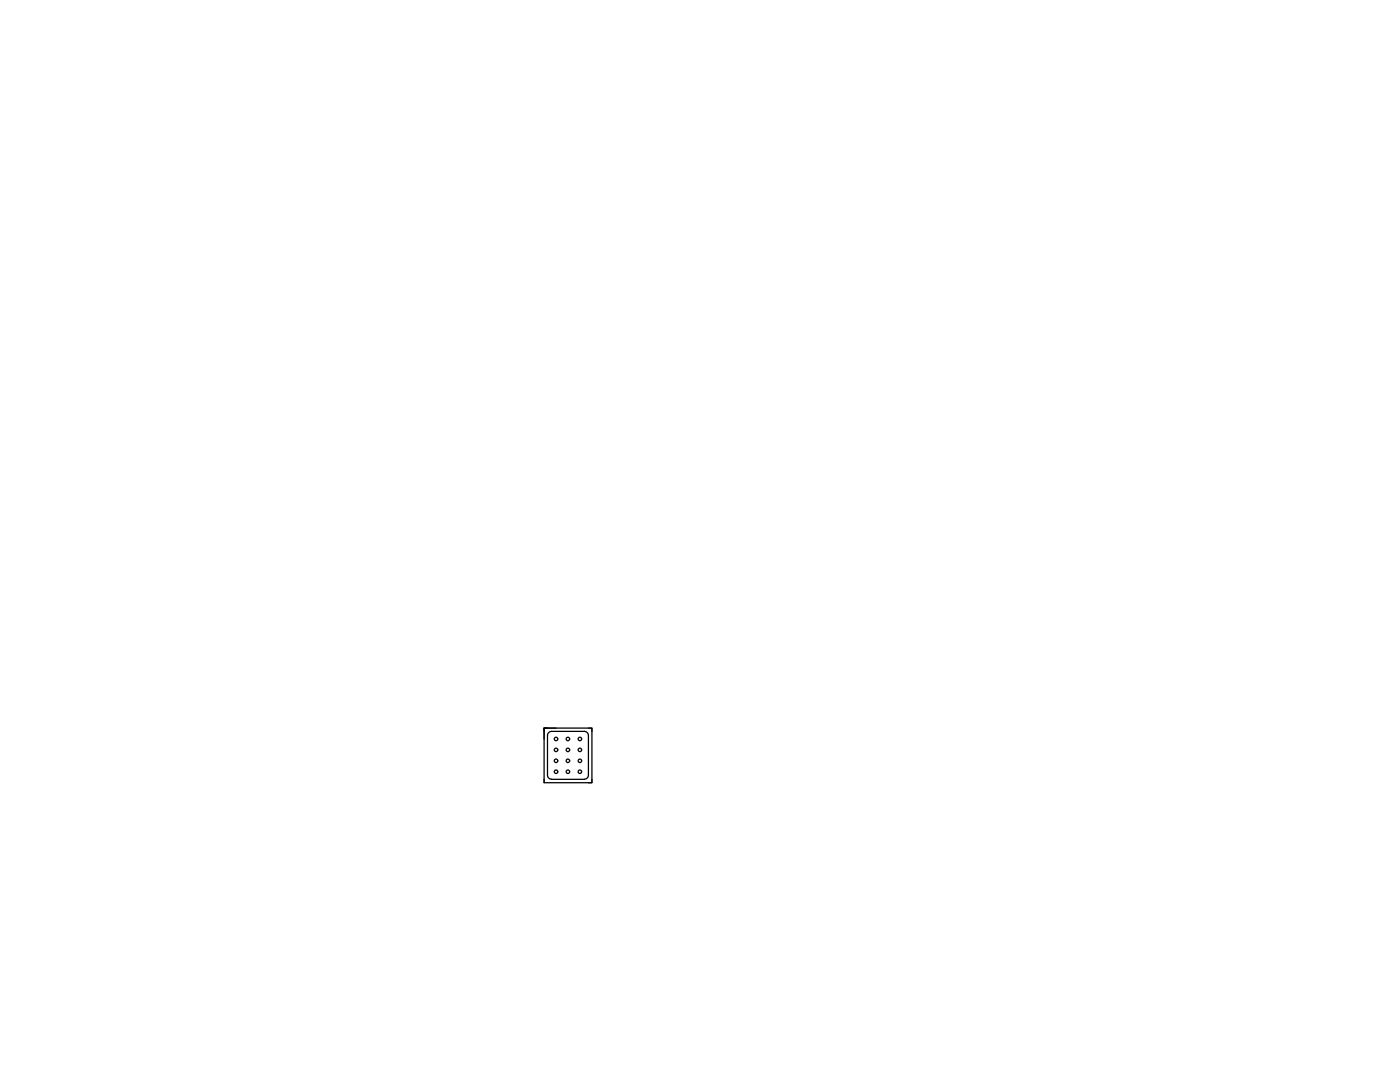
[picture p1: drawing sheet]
<svg xmlns="http://www.w3.org/2000/svg" width="279mm" height="216mm" viewBox="0 0 279 216" stroke-linecap="round" stroke-linejoin="round" font-family="sans-serif">
<!-- layer: 0 -->
<g fill="none" stroke="#000" stroke-width=".25">
<path d="M108.6 145.3h9.5v10.9h-9.5zM108.6 155.5v.7M109.3 145.3h-.7v.6M109.3 146.8v7.9a.81 .81 0 0 0 .8 .8M110.1 155.5h6.5M111 145.3h-2.4v2.2M116.6 145.9a.81 .81 0 0 1 .8 .9M116.6 145.9h-6.5a.81 .81 0 0 0-.8 .9M117.4 145.3h.7v.7M117.4 146.8v7.9a.81 .81 0 0 1-.8 .8M118.1 155.5v.7h-.7"/>
<circle cx="111" cy="147.5" r=".35"/>
<circle cx="111" cy="151.8" r=".35"/>
<circle cx="111" cy="149.6" r=".35"/>
<circle cx="111" cy="154" r=".35"/>
<circle cx="113.3" cy="154" r=".35"/>
<circle cx="113.3" cy="151.8" r=".35"/>
<circle cx="113.3" cy="149.6" r=".35"/>
<circle cx="113.3" cy="147.5" r=".35"/>
<circle cx="115.7" cy="147.5" r=".35"/>
<circle cx="115.7" cy="154" r=".35"/>
<circle cx="115.7" cy="151.8" r=".35"/>
<circle cx="115.7" cy="149.6" r=".35"/>
</g>
</svg>
